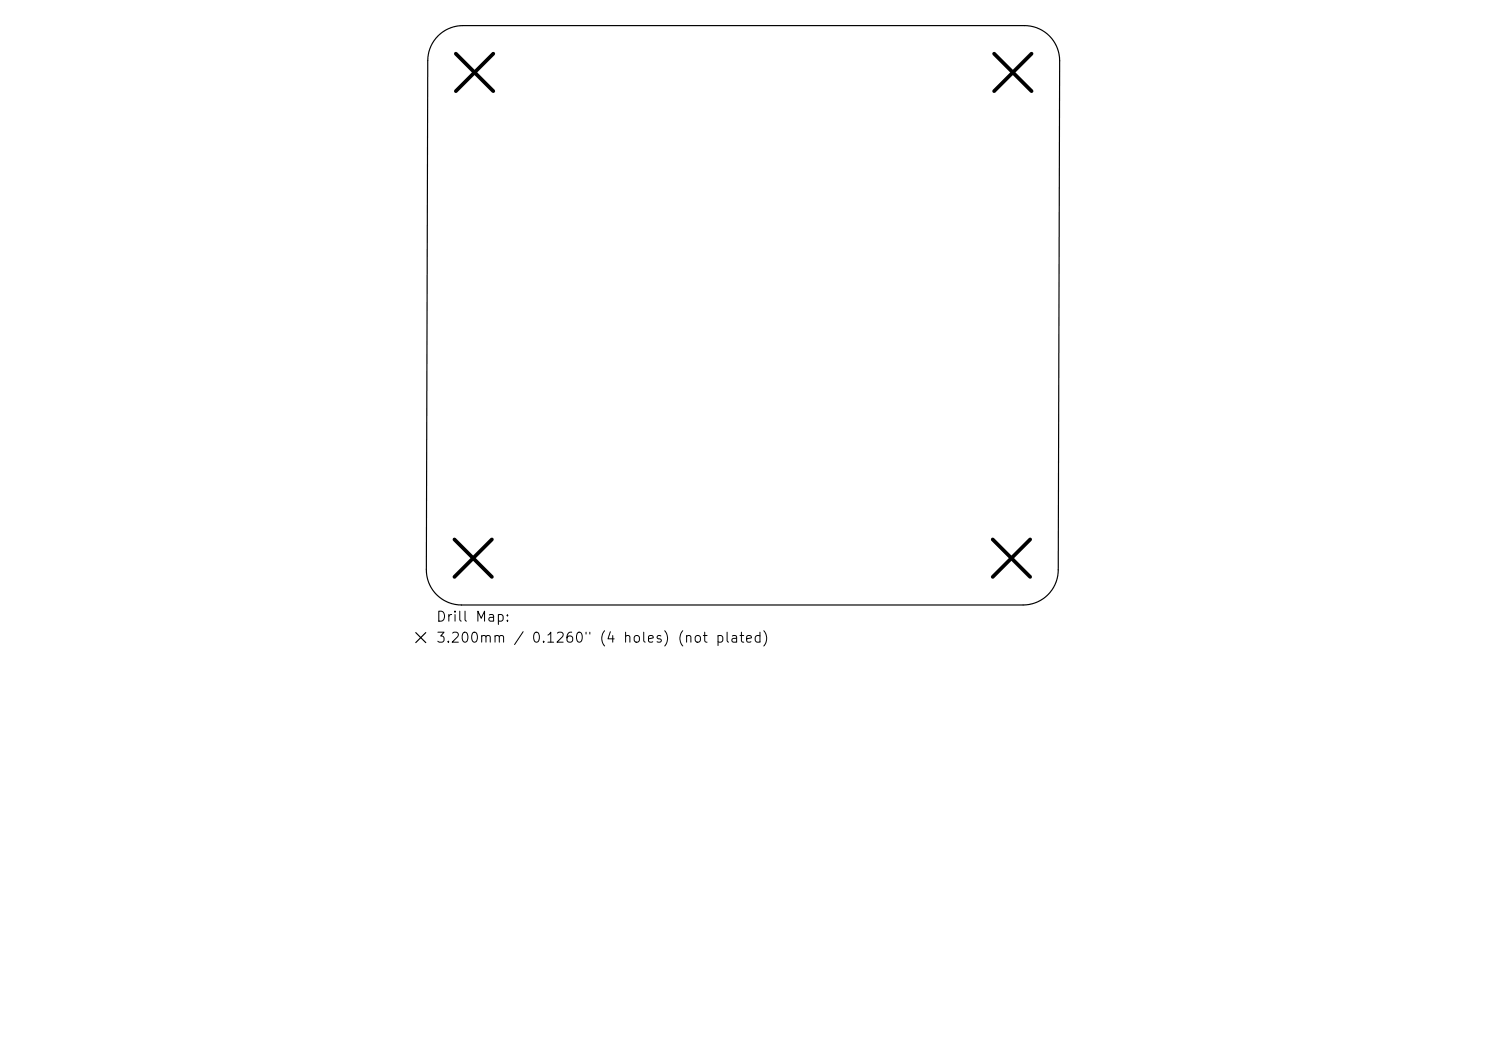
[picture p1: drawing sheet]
<svg xmlns="http://www.w3.org/2000/svg" width="297mm" height="210mm" viewBox="0 0 297 210" stroke-linecap="round" stroke-linejoin="round" font-family="sans-serif">
<defs><g id="words">
<g font-size="2">
<text x="87" y="124.7">Drill Map:</text>
<text x="87" y="128.9">3.200mm / 0.1260&quot; (4 holes) (not plated)</text>
</g>
</g></defs>
<path d="M87.5 7.2a7 7 0 0 1 5-2.1h112.3a7 7 0 0 1 7 7l-.3 101.8a7 7 0 0 1-7 7h-112.3a7 7 0 0 1-7-7l.3-101.8a7 7 0 0 1 2-4.9zM83.1 126.4l2 2M85.1 126.4l-2 2" fill="none" stroke="#000" stroke-width=".23"/>
<path d="M91.1 10.7l7.5 7.5M98.6 10.7l-7.5 7.5M198.7 10.7l7.5 7.5M206.2 10.7l-7.5 7.5M90.8 107.8l7.5 7.5M98.3 107.8l-7.5 7.5M198.4 107.8l7.5 7.5M205.9 107.8l-7.5 7.5" fill="none" stroke="#000" stroke-width=".75"/>
<use href="#words"/>
</svg>
